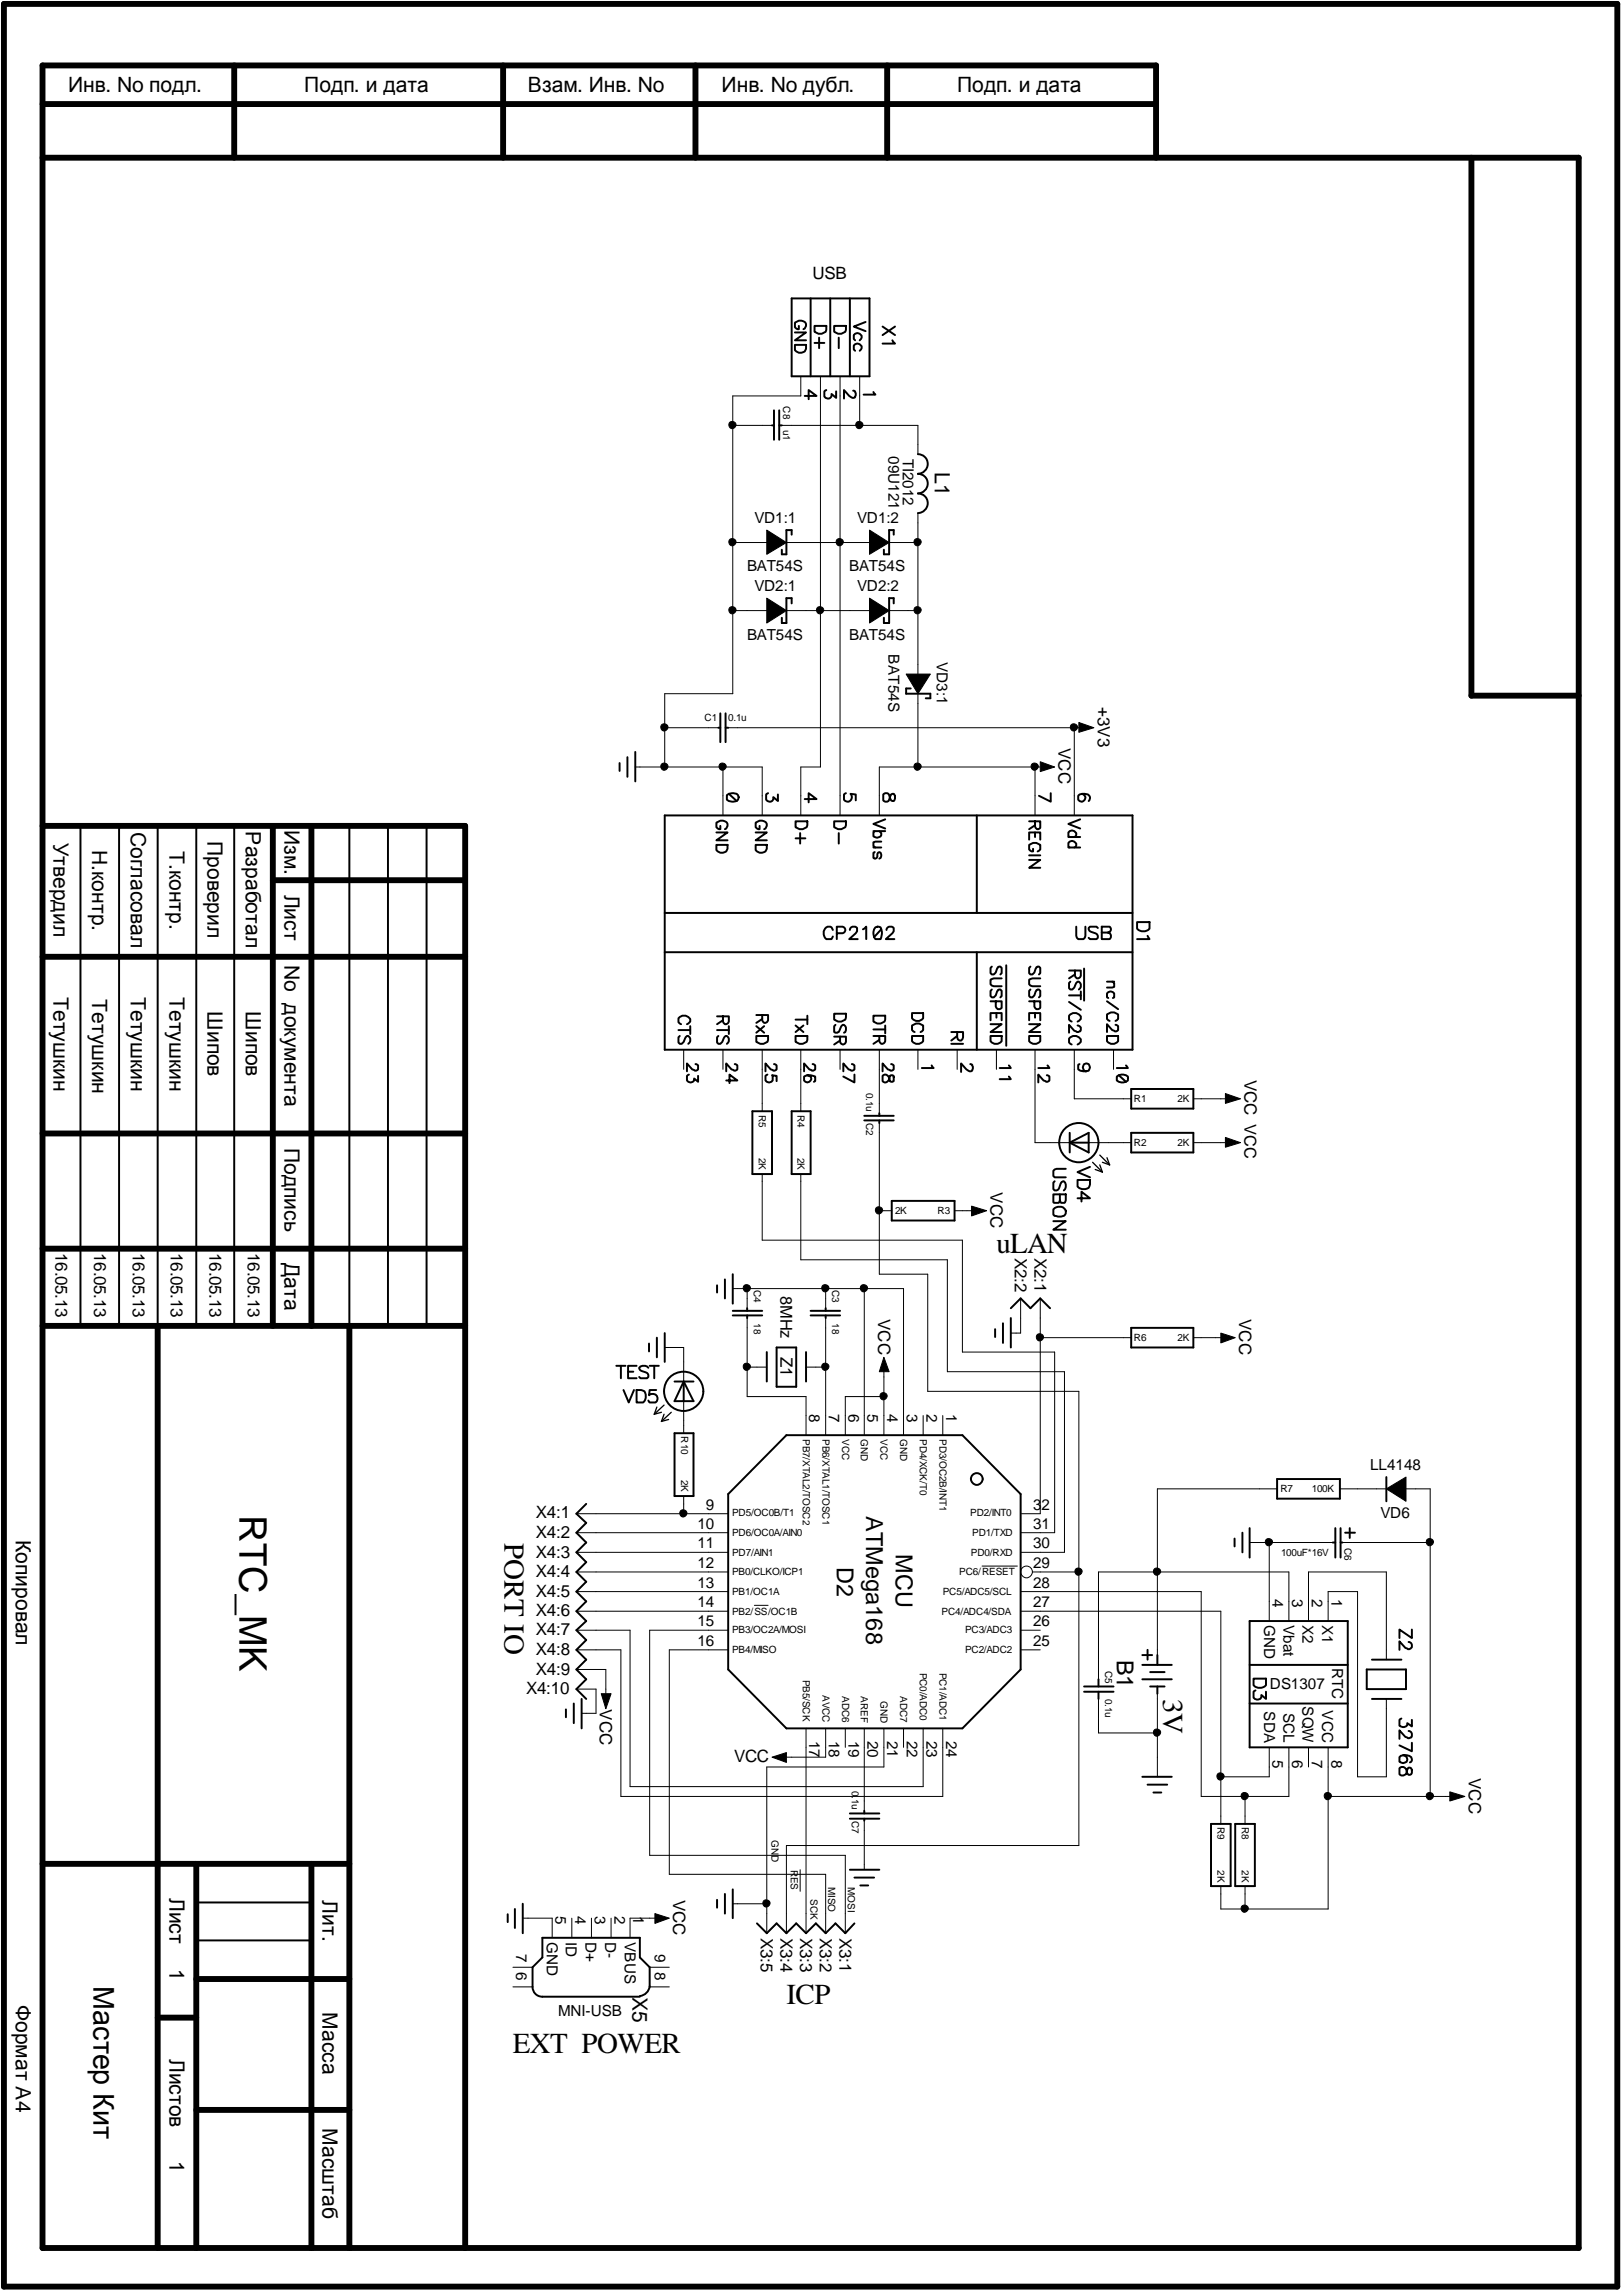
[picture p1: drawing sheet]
<svg xmlns="http://www.w3.org/2000/svg" width="210mm" height="297mm" viewBox="0 0 210 297" stroke-linecap="round" stroke-linejoin="round" font-family="sans-serif">
<defs><g id="words">
<text font-size="4.9" x="31" y="196" transform="rotate(90 31 196)">RTC_MK</text>
<g font-size="3.7">
<text x="128.9" y="162.1">uLAN</text>
<text x="65.3" y="199.6" transform="rotate(90 65.3 199.6)">PORT IO</text>
<text x="150.5" y="219.8" transform="rotate(90 150.5 219.8)">3V</text>
<text x="12.1" y="257" transform="rotate(90 12.1 257)">Мастер Кит</text>
<text x="101.8" y="259.2">ICP</text>
<text x="66.4" y="265.6">EXT POWER</text>
</g>
<g font-size="3">
<text x="112.1" y="196.2" transform="rotate(90 112.1 196.2)">ATMega168</text>
<text x="108.3" y="202.7" transform="rotate(90 108.3 202.7)">D2</text>
<text x="115.9" y="201.1" transform="rotate(90 115.9 201.1)">MCU</text>
<text x="144.5" y="214.7" transform="rotate(90 144.5 214.7)">B1</text>
</g>
<g font-size="2.7">
<text x="8.8" y="11.9">Инв. No подл.</text>
<text x="39.4" y="11.9">Подп. и дата</text>
<text x="68.3" y="11.9">Взам. Инв. No</text>
<text x="93.4" y="11.9">Инв. No дубл.</text>
<text x="123.9" y="11.9">Подп. и дата</text>
<text x="121" y="61" transform="rotate(90 121 61)">L1</text>
<text x="16.9" y="107.6" transform="rotate(90 16.9 107.6)">Согласовал</text>
<text x="31.8" y="107.5" transform="rotate(90 31.8 107.5)">Разработал</text>
<text x="36.8" y="107.4" transform="rotate(90 36.8 107.4)">Изм.</text>
<text x="6.9" y="109.1" transform="rotate(90 6.9 109.1)">Утвердил</text>
<text x="11.9" y="110" transform="rotate(90 11.9 110)">Н.контр.</text>
<text x="21.9" y="110.1" transform="rotate(90 21.9 110.1)">Т.контр.</text>
<text x="26.8" y="108.8" transform="rotate(90 26.8 108.8)">Проверил</text>
<text x="36.8" y="115.7" transform="rotate(90 36.8 115.7)">Лист</text>
<text x="36.8" y="124.8" transform="rotate(90 36.8 124.8)">No документа</text>
<text x="6.9" y="128.9" transform="rotate(90 6.9 128.9)">Тетушкин</text>
<text x="11.9" y="129.3" transform="rotate(90 11.9 129.3)">Тетушкин</text>
<text x="16.9" y="128.9" transform="rotate(90 16.9 128.9)">Тетушкин</text>
<text x="21.9" y="128.9" transform="rotate(90 21.9 128.9)">Тетушкин</text>
<text x="26.8" y="130.8" transform="rotate(90 26.8 130.8)">Шипов</text>
<text x="31.8" y="130.8" transform="rotate(90 31.8 130.8)">Шипов</text>
<text x="36.8" y="148.5" transform="rotate(90 36.8 148.5)">Подпись</text>
<text x="36.8" y="163.4" transform="rotate(90 36.8 163.4)">Дата</text>
<text x="2" y="199.2" transform="rotate(90 2 199.2)">Копировал</text>
<text x="21.9" y="245.5" transform="rotate(90 21.9 245.5)">Лист</text>
<text x="41.7" y="245.9" transform="rotate(90 41.7 245.9)">Лит.</text>
<text x="21.9" y="254.8" transform="rotate(90 21.9 254.8)">1</text>
<text x="2" y="259.3" transform="rotate(90 2 259.3)">Формат A4</text>
<text x="41.7" y="260.3" transform="rotate(90 41.7 260.3)">Масса</text>
<text x="81.9" y="258.3" transform="rotate(90 81.9 258.3)">X5</text>
<text x="21.9" y="266.4" transform="rotate(90 21.9 266.4)">Листов</text>
<text x="41.7" y="275.3" transform="rotate(90 41.7 275.3)">Масштаб</text>
<text x="21.9" y="279.6" transform="rotate(90 21.9 279.6)">1</text>
</g>
<g font-size="2.2">
<text x="105.2" y="36.1">USB</text>
<text x="142.1" y="91.5" transform="rotate(90 142.1 91.5)">+3V3</text>
<text x="137" y="96.8" transform="rotate(90 137 96.8)">VCC</text>
<text x="161" y="139.7" transform="rotate(90 161 139.7)">VCC VCC</text>
<text x="128.2" y="154.3" transform="rotate(90 128.2 154.3)">VCC</text>
<text x="7.2" y="162.1" transform="rotate(90 7.2 162.1)">16.05.13</text>
<text x="12.2" y="162.1" transform="rotate(90 12.2 162.1)">16.05.13</text>
<text x="17.2" y="162.1" transform="rotate(90 17.2 162.1)">16.05.13</text>
<text x="22.1" y="162.1" transform="rotate(90 22.1 162.1)">16.05.13</text>
<text x="27.1" y="162.1" transform="rotate(90 27.1 162.1)">16.05.13</text>
<text x="32.1" y="162.1" transform="rotate(90 32.1 162.1)">16.05.13</text>
<text x="131.3" y="162.7" transform="rotate(90 131.3 162.7)">X2:2</text>
<text x="133.9" y="162.7" transform="rotate(90 133.9 162.7)">X2:1</text>
<text x="113.6" y="170.7" transform="rotate(90 113.6 170.7)">VCC</text>
<text x="160.4" y="170.7" transform="rotate(90 160.4 170.7)">VCC</text>
<text x="101" y="175.5" transform="rotate(90 101 175.5)">Z1</text>
<text x="69.3" y="196.4">X4:1</text>
<text x="69.3" y="199">X4:2</text>
<text x="69.3" y="201.5">X4:3</text>
<text x="69.3" y="209.1">X4:6</text>
<text x="69.3" y="206.6">X4:5</text>
<text x="69.3" y="204">X4:4</text>
<text x="69.3" y="214.1">X4:8</text>
<text x="69.3" y="211.6">X4:7</text>
<text x="68.1" y="219.2">X4:10</text>
<text x="69.3" y="216.7">X4:9</text>
<text x="77.6" y="221.1" transform="rotate(90 77.6 221.1)">VCC</text>
<text x="95" y="228">VCC</text>
<text x="190.1" y="230" transform="rotate(90 190.1 230)">VCC</text>
<text x="87.1" y="245.8" transform="rotate(90 87.1 245.8)">VCC</text>
<text x="98.5" y="250.7" transform="rotate(90 98.5 250.7)">X3:5</text>
<text x="101" y="250.7" transform="rotate(90 101 250.7)">X3:4</text>
<text x="103.5" y="250.7" transform="rotate(90 103.5 250.7)">X3:3</text>
<text x="106.1" y="250.7" transform="rotate(90 106.1 250.7)">X3:2</text>
<text x="108.6" y="250.7" transform="rotate(90 108.6 250.7)">X3:1</text>
</g>
<text font-size="2.1" x="101" y="167.6" transform="rotate(90 101 167.6)">8MHz</text>
<g font-size="2">
<text x="115" y="59" transform="rotate(90 115 59)">09U121</text>
<text x="116.8" y="59.4" transform="rotate(90 116.8 59.4)">TI2012</text>
<text x="97.6" y="67.6">VD1:1</text>
<text x="110.9" y="67.6">VD1:2</text>
<text x="96.7" y="73.9">BAT54S</text>
<text x="97.6" y="76.5">VD2:1</text>
<text x="109.9" y="73.9">BAT54S</text>
<text x="110.9" y="76.5">VD2:2</text>
<text x="96.7" y="82.8">BAT54S</text>
<text x="109.9" y="82.8">BAT54S</text>
<text x="115" y="84.7" transform="rotate(90 115 84.7)">BAT54S</text>
<text x="121.2" y="85.6" transform="rotate(90 121.2 85.6)">VD3:1</text>
<text x="104.7" y="182.9" transform="rotate(90 104.7 182.9)">8</text>
<text x="107.3" y="182.9" transform="rotate(90 107.3 182.9)">7</text>
<text x="109.8" y="182.9" transform="rotate(90 109.8 182.9)">6</text>
<text x="112.3" y="182.9" transform="rotate(90 112.3 182.9)">5</text>
<text x="114.8" y="182.9" transform="rotate(90 114.8 182.9)">4</text>
<text x="117.3" y="182.9" transform="rotate(90 117.3 182.9)">3</text>
<text x="119.9" y="182.9" transform="rotate(90 119.9 182.9)">2</text>
<text x="122.4" y="182.9" transform="rotate(90 122.4 182.9)">1</text>
<text x="177.3" y="190.2">LL4148</text>
<text x="90.3" y="197.8">10</text>
<text x="91.4" y="195.3">9</text>
<text x="133.7" y="197.8">31</text>
<text x="133.7" y="195.3">32</text>
<text x="178.6" y="196.4">VD6</text>
<text x="90.3" y="202.9">12</text>
<text x="90.3" y="200.3">11</text>
<text x="133.7" y="202.9">29</text>
<text x="133.7" y="200.3">30</text>
<text x="90.3" y="205.4">13</text>
<text x="90.3" y="207.9">14</text>
<text x="133.7" y="205.4">28</text>
<text x="133.7" y="207.9">27</text>
<text x="164.7" y="206.8" transform="rotate(90 164.7 206.8)">4</text>
<text x="167.2" y="206.8" transform="rotate(90 167.2 206.8)">3</text>
<text x="169.8" y="206.8" transform="rotate(90 169.8 206.8)">2</text>
<text x="172.3" y="206.8" transform="rotate(90 172.3 206.8)">1</text>
<text x="90.3" y="212.9">16</text>
<text x="90.3" y="210.4">15</text>
<text x="133.7" y="212.9">25</text>
<text x="133.7" y="210.4">26</text>
<text x="163.6" y="210.2" transform="rotate(90 163.6 210.2)">GND</text>
<text x="166.1" y="210.2" transform="rotate(90 166.1 210.2)">Vbat</text>
<text x="168.6" y="210.2" transform="rotate(90 168.6 210.2)">X2</text>
<text x="171.1" y="210.2" transform="rotate(90 171.1 210.2)">X1</text>
<text x="172.4" y="215.8" transform="rotate(90 172.4 215.8)">RTC</text>
<text x="163.6" y="221.4" transform="rotate(90 163.6 221.4)">SDA</text>
<text x="164.3" y="218.5">DS1307</text>
<text x="166.1" y="221.6" transform="rotate(90 166.1 221.6)">SCL</text>
<text x="168.6" y="220.7" transform="rotate(90 168.6 220.7)">SQW</text>
<text x="171.1" y="221.2" transform="rotate(90 171.1 221.2)">VCC</text>
<text x="104.7" y="225.2" transform="rotate(90 104.7 225.2)">17</text>
<text x="107.3" y="225.2" transform="rotate(90 107.3 225.2)">18</text>
<text x="109.8" y="225.2" transform="rotate(90 109.8 225.2)">19</text>
<text x="112.3" y="225.2" transform="rotate(90 112.3 225.2)">20</text>
<text x="114.8" y="225.2" transform="rotate(90 114.8 225.2)">21</text>
<text x="117.3" y="225.2" transform="rotate(90 117.3 225.2)">22</text>
<text x="119.9" y="225.2" transform="rotate(90 119.9 225.2)">23</text>
<text x="122.4" y="225.2" transform="rotate(90 122.4 225.2)">24</text>
<text x="164.7" y="227.8" transform="rotate(90 164.7 227.8)">5</text>
<text x="167.2" y="227.8" transform="rotate(90 167.2 227.8)">6</text>
<text x="169.8" y="227.8" transform="rotate(90 169.8 227.8)">7</text>
<text x="172.3" y="227.8" transform="rotate(90 172.3 227.8)">8</text>
<text x="70.8" y="251.2" transform="rotate(90 70.8 251.2)">GND</text>
<text x="71.9" y="247.9" transform="rotate(90 71.9 247.9)">5</text>
<text x="73.2" y="251.2" transform="rotate(90 73.2 251.2)">ID</text>
<text x="74.4" y="247.9" transform="rotate(90 74.4 247.9)">4</text>
<text x="75.8" y="251.2" transform="rotate(90 75.8 251.2)">D+</text>
<text x="77" y="247.9" transform="rotate(90 77 247.9)">3</text>
<text x="78.3" y="251.2" transform="rotate(90 78.3 251.2)">D-</text>
<text x="79.5" y="247.9" transform="rotate(90 79.5 247.9)">2</text>
<text x="80.9" y="251.2" transform="rotate(90 80.9 251.2)">VBUS</text>
<text x="82" y="247.9" transform="rotate(90 82 247.9)">1</text>
<text x="66.8" y="252.7" transform="rotate(90 66.8 252.7)">7</text>
<text x="66.8" y="255.2" transform="rotate(90 66.8 255.2)">6</text>
<text x="84.8" y="252.7" transform="rotate(90 84.8 252.7)">9</text>
<text x="84.8" y="255.2" transform="rotate(90 84.8 255.2)">8</text>
<text x="72.2" y="260.9">MNI-USB</text>
</g>
<g font-size="1.3">
<text x="101.3" y="52.6" transform="rotate(90 101.3 52.6)">C8</text>
<text x="101.3" y="55.6" transform="rotate(90 101.3 55.6)">u1</text>
<text x="91.2" y="93.3">C1</text>
<text x="94.2" y="93.3">0.1u</text>
<text x="112.1" y="141.4" transform="rotate(90 112.1 141.4)">0.1u</text>
<text x="146.7" y="142.6">R1</text>
<text x="152.4" y="142.6">2K</text>
<text x="98.2" y="144.2" transform="rotate(90 98.2 144.2)">R5</text>
<text x="98.2" y="149.8" transform="rotate(90 98.2 149.8)">2K</text>
<text x="103.2" y="144.2" transform="rotate(90 103.2 144.2)">R4</text>
<text x="103.2" y="149.8" transform="rotate(90 103.2 149.8)">2K</text>
<text x="112.1" y="145.3" transform="rotate(90 112.1 145.3)">C2</text>
<text x="146.7" y="148.3">R2</text>
<text x="152.4" y="148.3">2K</text>
<text x="115.8" y="157.1">2K</text>
<text x="121.3" y="157.1">R3</text>
<text x="97.5" y="166.9" transform="rotate(90 97.5 166.9)">C4</text>
<text x="107.7" y="166.9" transform="rotate(90 107.7 166.9)">C3</text>
<text x="97.5" y="171.2" transform="rotate(90 97.5 171.2)">18</text>
<text x="107.7" y="171.2" transform="rotate(90 107.7 171.2)">18</text>
<text x="146.7" y="173.5">R6</text>
<text x="152.4" y="173.5">2K</text>
<text x="88.1" y="185.8" transform="rotate(90 88.1 185.8)">R10</text>
<text x="88.1" y="191.4" transform="rotate(90 88.1 191.4)">2K</text>
<text x="103.9" y="186.2" transform="rotate(90 103.9 186.2)">PB7/XTAL2/TOSC2</text>
<text x="106.4" y="186.2" transform="rotate(90 106.4 186.2)">PB6/XTAL1/TOSC1</text>
<text x="109" y="186.2" transform="rotate(90 109 186.2)">VCC</text>
<text x="111.4" y="186.2" transform="rotate(90 111.4 186.2)">GND</text>
<text x="114" y="186.2" transform="rotate(90 114 186.2)">VCC</text>
<text x="116.5" y="186.2" transform="rotate(90 116.5 186.2)">GND</text>
<text x="119" y="186.2" transform="rotate(90 119 186.2)">PD4/XCK/T0</text>
<text x="121.6" y="186.2" transform="rotate(90 121.6 186.2)">PD3/OC2B/INT1</text>
<text x="94.7" y="196.2">PD5/OC0B/T1</text>
<text x="125.6" y="196.2">PD2/INT0</text>
<text x="165.7" y="193">R7</text>
<text x="169.8" y="193">100K</text>
<text x="94.7" y="198.7">PD6/OC0A/AIN0</text>
<text x="94.7" y="203.8">PB0/CLKO/ICP1</text>
<text x="94.7" y="201.3">PD7/AIN1</text>
<text x="124.1" y="203.8">PC6/RESET</text>
<text x="125.6" y="201.3">PD0/RXD</text>
<text x="125.8" y="198.7">PD1/TXD</text>
<text x="165.8" y="201.3">100uF*16V</text>
<text x="174" y="200.2" transform="rotate(90 174 200.2)">C6</text>
<text x="94.7" y="206.3">PB1/OC1A</text>
<text x="94.7" y="208.9">PB2/SS/OC1B</text>
<text x="121.8" y="208.9">PC4/ADC4/SDA</text>
<text x="122" y="206.3">PC5/ADC5/SCL</text>
<text x="94.7" y="213.9">PB4/MISO</text>
<text x="94.7" y="211.3">PB3/OC2A/MOSI</text>
<text x="124.9" y="213.9">PC2/ADC2</text>
<text x="124.9" y="211.3">PC3/ADC3</text>
<text x="103.9" y="217.3" transform="rotate(90 103.9 217.3)">PB5/SCK</text>
<text x="106.4" y="219.3" transform="rotate(90 106.4 219.3)">AVCC</text>
<text x="109" y="219.5" transform="rotate(90 109 219.5)">ADC6</text>
<text x="111.4" y="219.5" transform="rotate(90 111.4 219.5)">AREF</text>
<text x="114" y="220" transform="rotate(90 114 220)">GND</text>
<text x="116.5" y="219.5" transform="rotate(90 116.5 219.5)">ADC7</text>
<text x="119" y="216.4" transform="rotate(90 119 216.4)">PC0/ADC0</text>
<text x="121.6" y="216.4" transform="rotate(90 121.6 216.4)">PC1/ADC1</text>
<text x="143" y="216.2" transform="rotate(90 143 216.2)">C5</text>
<text x="143" y="219.8" transform="rotate(90 143 219.8)">0.1u</text>
<text x="110.2" y="231.7" transform="rotate(90 110.2 231.7)">0.1u</text>
<text x="99.8" y="238.1" transform="rotate(90 99.8 238.1)">GND</text>
<text x="110.2" y="235.5" transform="rotate(90 110.2 235.5)">C7</text>
<text x="157.6" y="236.3" transform="rotate(90 157.6 236.3)">R9</text>
<text x="160.7" y="236.3" transform="rotate(90 160.7 236.3)">R8</text>
<text x="102.4" y="241.9" transform="rotate(90 102.4 241.9)">RES</text>
<text x="104.9" y="245.7" transform="rotate(90 104.9 245.7)">SCK</text>
<text x="107.2" y="244.1" transform="rotate(90 107.2 244.1)">MISO</text>
<text x="109.7" y="244.1" transform="rotate(90 109.7 244.1)">MOSI</text>
<text x="157.6" y="242" transform="rotate(90 157.6 242)">2K</text>
<text x="160.7" y="242" transform="rotate(90 160.7 242)">2K</text>
</g>
</g></defs>
<g fill="none" stroke="#000" stroke-width=".76">
<path d="M.5 .5h208.8v295.3h-208.8zM5.5 13.5h144.1M30.3 8.5v11.9M65.1 8.5v11.9M90 8.5v11.9M114.8 8.5v11.9M5.5 20.4h198.8v270.4h-198.8v-282.3h144.1v11.9M190.4 20.4v69.6h13.9M5.5 106.8h54.7v184M35.3 113.9h24.9M35.3 106.8v64.7M40.3 106.8v64.7"/>
<path d="M5.5 123.8h54.7M5.5 146.6h54.7M5.5 161.5h54.7M5.5 171.5h54.7M20.4 171.5v119.3M45.2 171.5v119.3M5.5 241.1h39.7M25.4 256h19.8M25.4 241.1v49.7M40.3 241.1v49.7M20.4 261h5M25.4 273h19.8"/>
</g>
<g fill="none" stroke="#000" stroke-width=".25">
<path d="M102.4 38.6h10.1v10.1h-10.1zM104.9 38.6v10.1M107.4 38.6v10.1M110 38.6v10.1M99.9 55h.3M100.2 53.1v3.8M100.8 53.1v3.8M100.8 55h.4M102.9 43h1.4l-1.4 1h1.4M102.9 44.6h1.4v.5a.82 .82 0 0 1-1.4 .2zM103.4 42.2v.4l-.4-.1-.1-.2v-.6a.92 .92 0 0 1 1.4 .2 .68 .68 0 0 1-.3 .7M104.1 51.2h1.6l-1.1-.7v1.1"/>
<path d="M105.4 42.2h1.5v.5l-.1 .2-.1 .1a1.01 1.01 0 0 1-1.3-.1zM105.4 44.4h1.3M106 43.7v1.3M106.9 50.5l-.2 .1v.7a.5 .5 0 0 0 .6 .3 .5 .5 0 0 0 .3-.6l.6 .5v-.9M107.9 42.2h1.6v.5l-.1 .2-.2 .1a1.01 1.01 0 0 1-1.3-.1zM108.5 43.7v1.3M110.4 50.5a.5 .5 0 0 1 .4 .5 .5 .5 0 0 1-.3 .5h-.2l-.4-.3-.7-.7v1.1M110.7 44l-.2-.1v-.6a.52 .52 0 0 1 .8-.1 .52 .52 0 0 1 0 .8M110.7 45.4l-.2-.2v-.5a.52 .52 0 0 1 .8-.1 .52 .52 0 0 1 0 .8M112 41.7l-1.5 .5 1.5 .6M113 50.7l.3 .4h-1.5M114.2 42.2l1.6 1.1"/>
<path d="M115.5 44l.3 .4h-1.6M115.8 42.2l-1.6 1.1M118.8 58.8a1.27 1.27 0 0 1 1.3 1.2 1.27 1.27 0 0 1-1.3 1.3 1.27 1.27 0 0 1 1.3 1.3 1.27 1.27 0 0 1-1.3 1.2 1.27 1.27 0 0 1 1.3 1.3 1.27 1.27 0 0 1-1.3 1.3M102.4 78.1v-.7h-.6v3.2h-.6v-.7M102.4 69.2v-.6h-.6v3.1h-.6v-.6M115.7 78.1v-.7h-.6v3.2h-.7v-.7M115.7 69.2v-.6h-.6v3.1h-.7v-.6M80.2 98.7v1M81.2 98v2.5M82.2 97.3v3.8M93 94.1h.2M93.2 92.3v3.7"/>
<path d="M93.9 92.3v3.7M93.9 94.1h.3M117.9 89.1h-.6v.6h3.1v.6h-.6M10.4 106.8v64.7M15.4 106.8v64.7M20.4 106.8v64.7M25.4 106.8v64.7M30.3 106.8v64.7M45.2 106.8v64.7M50.2 106.8v64.7M55.2 106.8v64.7M86 105.5h60.6v30.3h-60.6z"/>
<path d="M86 118.1h60.6M92.7 107.7h1.4l-1.4 1h1.4M92.7 109.3h1.4v.5a.82 .82 0 0 1-1.4 .2zM93.2 106.8v.5l-.3-.1-.2-.2v-.6a.92 .92 0 0 1 1.4 .2 .68 .68 0 0 1-.3 .7M94.1 102.9a1.14 1.14 0 0 1 1.4 0 .55 .55 0 0 1-.2 .7 1.33 1.33 0 0 1-1.2-.1zM94.3 102.7l1 .9M97.8 107.7h1.4l-1.4 1h1.4M97.8 109.3h1.4v.5a.82 .82 0 0 1-1.4 .2zM98.3 106.8v.5l-.3-.1-.2-.2v-.6a.92 .92 0 0 1 1.4 .2 .68 .68 0 0 1-.3 .7M99.4 102.6l-.3 .2v.7a.5 .5 0 0 0 .7 .2 .5 .5 0 0 0 .3-.6l.6 .5v-.8M103 106.3h1.5v.5l-.1 .2-.2 .1a1.01 1.01 0 0 1-1.2-.1zM103 108.5h1.2"/>
<path d="M103.5 107.8v1.3M104.1 103.4h1.6l-1.1-.8v1.2M107.9 106.3h1.6v.5l-.1 .2-.2 .1a1.01 1.01 0 0 1-1.3-.1zM108.5 107.8v1.3M109.5 102.6l-.3 .2v.7a.57 .57 0 0 0 .9 .1 .57 .57 0 0 0 0-.9l.6 .1v.7M113 109.6h1M113 107.5h1.6M113.2 107.5l-.2 .2v.5a.65 .65 0 0 0 1-.2v-.2l-.2-.3M113.2 110.2l-.2 .1v.7l.2 .1 .3-.1v-.5l.3-.3a.47 .47 0 0 1 .3 .5 .47 .47 0 0 1-.3 .4M113.3 120a.48 .48 0 0 1 .7 .2 1.69 1.69 0 0 1 0 1.3h-.7a1.26 1.26 0 0 1 0-1.5zM114 108.9l-1 .1v.5l.3 .1M114.3 102.8a.47 .47 0 0 1 .6-.2 .47 .47 0 0 1 .2 .5l.2 .4 .4 .1a.69 .69 0 0 0 0-.9h-.2a1.28 1.28 0 0 0-.5 .9 .48 .48 0 0 1-.7-.1z"/>
<path d="M114.6 106l-1.6 .6 1.6 .6M126.4 105.5v12.6M133.2 106.3h1.4v.8a.36 .36 0 0 1-.4 .2 .36 .36 0 0 1-.3-.4v-.6M133.2 108.6v-.9h1.4v.9M133.2 111.3h1.4l-1.4 1h1.4M133.2 110.7h1.4M133.7 109.8v.4l-.4-.1-.1-.2v-.6l.1-.1a1.01 1.01 0 0 1 1.3 .1v.6l-.3 .3M133.9 106.8l-.7 .5M133.9 107.7v.6M136 102.6v1.1l-1.5-.7M138.3 108.3h1.5M138.3 109.6h1.5"/>
<path d="M138.4 108.3l-.1-.1v-.5a.53 .53 0 0 1 .7-.2 .53 .53 0 0 1 .2 .7l-.2 .1M138.4 109.6h-.1v-.5a.53 .53 0 0 1 .7-.2 .53 .53 0 0 1 .2 .7h-.2M139.3 119.9v1.2l.2 .4h.7l.2-.2 .1-.2v-1.2M139.8 106l-1.5 .6 1.5 .6M140 102.7a.5 .5 0 0 1 .4 .8 .5 .5 0 0 1-.9 0v-.5a1.08 1.08 0 0 1 1.5 0 .52 .52 0 0 1-.1 .6M142.6 119.9h1a.41 .41 0 0 1 0 .7h-.3a.47 .47 0 0 1 .5 .4 .47 .47 0 0 1-.2 .5h-1zM147.2 119.3h1.6v.8a1.08 1.08 0 0 1-1.6 0zM86 123.2h60.6M87.8 133.3h1.5M88 134l-.2 .2v.7l.2 .1h.2l.3-.2 .2-.6 .2-.2h.2a.6 .6 0 0 1 0 1M88.1 132.5l-.3-.3v-.5a.93 .93 0 0 1 1.5 .1 .6 .6 0 0 1-.4 .7M89.2 139l-.3 .2v.6a.5 .5 0 0 0 .6 .2 .5 .5 0 0 0 .3-.5l.5 .5v-.8"/>
<path d="M89.3 132.8v1M90 137.7l.3 .1v.5a.33 .33 0 0 1-.5 .1l-.2-.1-.7-.7v1M92.8 131.5h1.5v.7a.38 .38 0 0 1-.4 .3 .38 .38 0 0 1-.3-.3v-.7M92.8 133.3h1.5M93 134l-.2 .2v.7l.2 .1h.2l.3-.2 .2-.6 .2-.2h.2a.6 .6 0 0 1 0 1M93.6 132l-.8 .5M94 139.8h1.4l-1-.8v1.1M94.3 132.8v1M95.1 137.7l.3 .1v.5a.33 .33 0 0 1-.5 .1l-.2-.1-.7-.7v1M97.9 131.3h1.5v.7a.38 .38 0 0 1-.4 .3 .38 .38 0 0 1-.4-.3v-.7M97.9 134h1.5v.5l-.1 .3-.2 .1a1.01 1.01 0 0 1-1.2-.1zM97.9 132.8l1 .8"/>
<path d="M98.6 131.8l-.7 .5M98.9 132.8l-1 .8M99.3 139l-.2 .2v.6a.55 .55 0 0 0 .9 0v-.6l-.1-.1 .6 .1v.7M100.2 137.7l.3 .1v.5a.33 .33 0 0 1-.5 .1l-.3-.1-.6-.7v1M103 134h1.5v.5l-.1 .3-.2 .1a1.01 1.01 0 0 1-1.2-.1zM103 131.9h1.5M103 132.7l1 .8M104 132.7l-1 .8M104.5 139.1l.4 .2 .1 .2a.5 .5 0 0 1-.4 .5 .5 .5 0 0 1-.5-.2v-.5a1.39 1.39 0 0 1 1.4 0v.6l-.2 .1M104.5 131.4v1.1M105.2 137.7l.3 .1v.5a.33 .33 0 0 1-.5 .1l-.3-.1-.6-.7v1M107.8 120.3a.61 .61 0 0 0-.7-.4 .61 .61 0 0 0-.5 .6 1.08 1.08 0 0 0 .3 1h.7l.2-.3"/>
<path d="M107.9 131.1h1.6v.6l-.1 .2-.2 .1a1.01 1.01 0 0 1-1.3-.1zM107.9 134.1h1.6v.7l-.1 .2a.37 .37 0 0 1-.4 .1 .37 .37 0 0 1-.3-.3v-.7M108.1 132.6l-.2 .2v.7a.48 .48 0 0 0 .6 0l.4-.7 .2-.2h.1a.6 .6 0 0 1 0 1M108.3 120.7h.8a.43 .43 0 0 0 .3-.4 .43 .43 0 0 0-.3-.4h-.8v1.6M108.7 134.6l-.8 .5M110 120.3l.1-.2 .2-.2h.4l.2 .2v.4l-.2 .2-.8 .8h1.1M110.2 137.7l.4 .1v.5a.33 .33 0 0 1-.5 .1l-.3-.1-.7-.7v1M110.6 139v1l-1.5-.7M111.7 120.2l.4-.3v1.6M113 131.4h1.6v.5l-.1 .3h-.2a1.01 1.01 0 0 1-1.3 0zM113 134h1.6v.7a.38 .38 0 0 1-.4 .3 .38 .38 0 0 1-.4-.3v-.7M113 133.2h1.6"/>
<path d="M113.8 134.5l-.8 .5M114 120.2l-.9 1M114.2 139.2a.48 .48 0 0 1 .5-.2 .48 .48 0 0 1 .4 .4v.5l.2 .1 .4-.1v-.7l-.4-.1-.2 .2a.72 .72 0 0 1-.6 .7l-.3-.1zM114.6 132.7v1M114.7 120.3l.1-.2 .3-.2h.3l.3 .2v.4l-.2 .2-.9 .8h1.1M115.3 137.7l.4 .1v.5a.33 .33 0 0 1-.6 .1l-.2-.1-.7-.7v1M118 131.1h1.5v.6a.89 .89 0 0 1-1.5 0zM118 134h1.5v.7a.89 .89 0 0 1-1.5 0zM118.4 133.5l-.4-.2v-.6l.2-.1a1.01 1.01 0 0 1 1.3 .1v.6l-.4 .2M120.6 137.8l.2 .4h-1.5M123.1 133.5h1.5v.7l-.1 .3a.33 .33 0 0 1-.5 0l-.1-1M123.1 135h1.5"/>
<path d="M123.9 134l-.8 .6M125.6 137.7a.5 .5 0 0 1 .3 .4 .5 .5 0 0 1-.3 .5h-.1l-.4-.3-.7-.7v1.1M126.4 123.2v12.6M128.2 129.5h1.4v.9l-.2 .2a.45 .45 0 0 1-.5-.4v-.7M128.2 132v-.9h1.4v.9M128.2 132.5h1.4l-1.4 1h1.4M128.2 134h1.4v.7a.89 .89 0 0 1-1.4 0zM128.4 125.1l-.2 .1v.7l.2 .2h.2l.3-.3 .1-.5a.33 .33 0 0 1 .5-.2l.1 .1v.7l-.1 .2M128.4 128l-.2 .2v.7l.2 .1h.2l.3-.2 .1-.5a.33 .33 0 0 1 .5-.3l.1 .2v.7l-.1 .1M128.9 131.1v.6M129.6 126.6h-1l-.4 .1v.6l.2 .2 .2 .1h1M130.2 124.9v10.4"/>
<path d="M130.6 137.8l.2 .4h-1.4M130.6 139.3l.2 .3h-1.4M133.2 129.5h1.4v.9l-.2 .2a.45 .45 0 0 1-.5-.4v-.7M133.2 132v-.9h1.4v.9M133.2 132.5h1.4l-1.4 1h1.4M133.2 134h1.4v.7a.89 .89 0 0 1-1.4 0zM133.3 125.1l-.1 .1v.7l.1 .2h.3l.3-.3 .1-.5a.33 .33 0 0 1 .5-.2l.1 .1v.7l-.1 .2M133.3 128l-.1 .2v.7l.1 .1h.3l.3-.2 .1-.5a.33 .33 0 0 1 .5-.3l.1 .2v.7l-.1 .1M133.9 131.1v.6M134.6 126.6h-1l-.4 .1v.6l.1 .2 .3 .1h1M135.5 139.1l.3 .2v.5a.33 .33 0 0 1-.5 .1l-.3-.1-.6-.8v1M135.6 137.8l.2 .4h-1.4"/>
<path d="M138.3 125.6h1.6v.6a.38 .38 0 0 1-.4 .4 .38 .38 0 0 1-.4-.4v-.6M138.3 128.8h1.6M138.3 129.6l1.6 1M138.5 127l-.2 .2v.6l.2 .2h.3l.2-.2 .3-.6 .1-.2h.2a.6 .6 0 0 1 0 1M138.7 132.2l-.4-.3v-.5a.93 .93 0 0 1 1.6 .1 .6 .6 0 0 1-.5 .7M138.7 135.1l-.4-.2v-.5a.93 .93 0 0 1 1.6 .1 .6 .6 0 0 1-.5 .6M139.1 126.1l-.8 .5M139.4 132.7l.5 .2-.1 .5-.4 .1-.4-.2-.7-.7v1M139.7 137.7l-.2 .1v.5a1.47 1.47 0 0 0 1.4 .2 .52 .52 0 0 0 .1-.7 .52 .52 0 0 0-.7-.1 .55 .55 0 0 0 .2 .9M139.9 128.3v1M140.3 125.3v4.2M142.1 120.1l-.2-.2h-.8l-.2 .2a.45 .45 0 0 0 .3 .5l.5 .1a.43 .43 0 0 1 .4 .4 .43 .43 0 0 1-.2 .4h-.8l-.2-.2"/>
<path d="M142.6 120.6h.7M143.3 134h1.4v.7a.89 .89 0 0 1-1.4 0zM143.3 127h.9M143.3 129.5l1.4 1.1M143.4 129.1l-.1-.1v-.5a.55 .55 0 0 1 .9 0v.5l-.2 .1M143.6 132.1l-.3-.3v-.6l.1-.1a1.01 1.01 0 0 1 1.3 .1v.6l-.3 .3M143.9 127l.3 .2v.5l-.9 .1M144.4 132.6l.3 .2v.5a.33 .33 0 0 1-.5 0h-.3l-.6-.8v1M144.5 139.3a1.12 1.12 0 0 1 1.5 0v.5a1.12 1.12 0 0 1-1.5 0zM144.8 139.1l.9 .9M145.7 137.8l.3 .4h-1.5M148.5 121.1l.3 .4h-1.6"/>
<path d="M97.4 143.8h2.5v8.1h-2.5zM102.4 143.8h2.5v8.1h-2.5zM111.8 144.9h3.9M111.8 144.4h3.9M113.8 144v.4M113.8 144.9v.4M115.4 155.4h8.1v2.5h-8.1zM136.3 154.5h1.6l-.1 1v.1h-.5l-.1-.3-.2 .3h-.6l-.1-.1zM136.3 156.5a.88 .88 0 0 1 1-.4 .88 .88 0 0 1 .6 .9 1.06 1.06 0 0 1-1.6 .1zM136.3 158h1.6l-1.6 1.1h1.6M136.5 152.8l-.2 .2v.8l.2 .2a.48 .48 0 0 0 .6-.3l.2-.7 .4-.2a.78 .78 0 0 1 0 1.2M137.2 154.5v.8"/>
<path d="M137.9 151.2h-1.2l-.4 .3v.6l.2 .2h1.4M138.4 146.6v2.5M138.4 147.8l2.5-1.2v2.5zM138.4 147.8h2.5M139.4 152.7h1.7v.5a.86 .86 0 0 1-1.5 .5l-.2-.2zM139.4 155h1.7l-1.1-.8v1.2M141.1 151l-1.7 .6 1.7 .7M146.4 140.9h8v2.5h-8zM146.4 146.6h8v2.5h-8zM79.8 176.7h1.1M80.3 176.7v1.6M80.7 179.8l.7 1.6 .6-1.6"/>
<path d="M81.3 177.5h.7M82.4 179.8h.6a.86 .86 0 0 1 .4 1.5l-.2 .1h-.8zM82.4 176.7h-1.1v1.6h1.1M83.9 177a.71 .71 0 0 0-1.2 0l.2 .3 .7 .2a.43 .43 0 0 1 .3 .4 .43 .43 0 0 1-.2 .4h-.8l-.2-.2M84 173.8v1M84.1 176.7h1.2M84.7 176.7v1.6M84.9 179.8h-.8l-.1 .7a.63 .63 0 0 1 .9 0 .63 .63 0 0 1-.1 .9h-.7l-.2-.2M85 173.1v2.5M86 172.5v3.7M87.3 178.7h2.4M88.5 178.7l1.2 2.6h-2.4z"/>
<path d="M88.5 178.7v2.6M92.8 166.3v.9M93.8 165.5v2.5M94.8 169.6h3.8M94.8 170.2h3.8M94.8 164.8v3.9M96.7 169.2v.4M96.7 170.2v.3M99.2 174.9v3.8M100.5 174.3h2.5v5.1h-2.5zM104.3 174.9v3.8M104.9 169.6h3.8"/>
<path d="M104.9 170.2h3.8M106.8 169.2v.4M106.8 170.2v.3M128.8 172v1M129.8 171.2v2.5M130.8 169.2l1.3-1.2 1.2 1.2 1.3-1.2 1.3 1.2M130.8 170.5v3.8M146.4 171.8h8v2.5h-8zM75.9 194.6l-1.3 1.2 1.3 1.2-1.3 1.3 1.3 1.3-1.3 1.2 1.3 1.3-1.3 1.3 1.3 1.2-1.3 1.3 1.3 1.3-1.3 1.2 1.3 1.3-1.3 1.2 1.3 1.3-1.3 1.2 1.3 1.3-1.3 1.3 1.3 1.3-1.3 1.2 1.3 1.3M87.3 185.4h2.4v8.1h-2.4zM101.8 185.7h22.7l7.6 7.6v22.7l-7.6 7.6h-22.7l-7.6-7.6v-22.7zM159.8 199.1v1"/>
<path d="M160.8 198.3v2.5M161.7 197.7v3.8M165.3 191.3h8.1v2.6h-8.1zM172.5 199.6h.3M172.8 197.7v3.8M173.5 197.7v3.8M173.5 199.6h.2M174.1 198.3h1.2M174.7 197.7v1.3M179.4 191.1v3.1M75.3 219.8v3.8M140.3 218.9h3.8"/>
<path d="M140.3 218.2h3.8M142.2 217.3v.9M142.2 218.9v.9M147.8 215.4h3.8M147.8 217.3h3.8M147.8 214.1h1.3M148.5 213.4v1.3M148.8 218.2h1.9M148.8 216.3h1.9M149.8 214.1v1.3M149.8 218.2v.9M161.7 209.7h12.7v16.4h-12.7z"/>
<path d="M161.7 215.4h12.7M162.2 217.2h1.6v.8a1.08 1.08 0 0 1-1.6 0zM162.5 218.7l-.3 .2v.7a.55 .55 0 0 0 .7 .3 .55 .55 0 0 0 .3-.6l.6 .5v-.9M176.9 216h5v2.5h-5zM177.5 219.8h3.9M177.5 214.7h3.9M182.3 212.4l.2 .1 .2 .3v.3l-.1 .1a.33 .33 0 0 1-.5 .1l-.2-.1-.8-.9v1.1M182.7 210.8v1.1l-1.6-1.1v1.1M73.2 221.1v1.1M74.3 220.4v2.5M110 235.3h3.8M110 234.6h3.8"/>
<path d="M111.8 234.3v.3M111.8 235.3v.2M147.8 229.9h3.8M148.5 230.9h2.5M149.3 231.9h1M156.7 236h2.6v8h-2.6zM159.9 236h2.5v8h-2.5zM161.7 220.4h12.7M181.1 228.8a.53 .53 0 0 1 .6-.2 .53 .53 0 0 1 .3 .5l.1 .3 .2 .2 .3-.1a.6 .6 0 0 0-.1-.8l-.3 .1-.2 .5a.54 .54 0 0 1-.4 .4 .54 .54 0 0 1-.5-.2zM181.4 222.3l-.3 .2v.8a.7 .7 0 0 0 1-.1v-.3l.6 .5v-.9M181.6 227.1a.52 .52 0 0 1 .5 .7 .52 .52 0 0 1-.8 .2l-.2-.1v-.6a1.17 1.17 0 0 1 1.5 0l.1 .5-.2 .2M182.3 223.9l.2 .1 .2 .3-.1 .5-.4 .1-.3-.2-.8-.8v1.1"/>
<path d="M182.7 225.5v1.1l-1.6-.8M25.4 246.1h14.9M25.4 251h14.9M65.7 247.6v1.1M66.6 247v2.4M67.6 246.3v3.8M84.1 257v-2.5l-1.3-1.3v-2.5h-12.6v2.5l-1.3 1.3v2.5a1.25 1.25 0 0 0 1.3 1.3h12.6M84.1 257a1.44 1.44 0 0 1-1.3 1.2M92.8 245.8v1M93.8 245v2.6M94.8 244.4v3.8M98 248.8l1.2 1.3 1.3-1.3 1.3 1.3 1.2-1.3 1.3 1.3 1.3-1.3 1.2 1.3 1.3-1.3 1.3 1.3 1.2-1.3"/>
<path d="M110 241.9h3.8M110.6 242.9h2.5M111.3 243.9h1.1"/>
<circle cx="139.6" cy="147.8" r="2.54"/>
<circle cx="88.5" cy="180" r="2.54"/>
<circle cx="126.4" cy="191.3" r=".75"/>
</g>
<g fill="none" stroke="#000" stroke-width=".13">
<path d="M94.8 55h5.1M101.2 55h17.6v3.8M103.6 48.7v2.5h-8.8v38.5h-8.8v9.5M106.2 48.7v50.5h-2.6v6.3M108.7 48.7v56.8M111.3 48.7v6.3M94.8 70.2h4.4M94.8 79h4.4M99.2 77.4l2.6 1.6-2.6 1.6zM99.2 68.6l2.6 1.6-2.6 1.5zM101.8 70.2h10.7M101.8 79h10.7"/>
<path d="M112.5 68.6l2.6 1.6-2.6 1.5zM112.5 77.4l2.6 1.6-2.6 1.6zM115.1 70.2h3.7M115.1 79h3.7M118.8 66.4v20.8M82.2 99.2h16.4v6.3M86 94.1h7M93.6 99.2v6.3M94.2 94.1h45.4M117.3 87.2h3.1l-1.6 2.5zM118.8 89.7v9.5M133.9 99.2v6.3"/>
<path d="M134.6 98.6l1.9 .6-1.9 .6zM134.6 99.2h-20.8v6.3M139 94.1v11.4M139.6 93.5l2 .6-2 .6zM88.5 135.8v2.5M93.6 135.8v2.5M98.6 135.8v8M103.6 135.8v8M108.7 135.8v2.5M113.8 135.8v8.2M118.8 135.8v2.5M123.9 135.8v2.5"/>
<path d="M128.9 135.8v2.5M133.9 135.8v12h4.5M139 135.8v6.4h7.4M144.1 135.8v2.5M98.6 151.9v8.5h25.9v14.5h12v23.4h-4.4M103.6 151.9v11.1h19v14.5h15.2v23.3h-5.7M113.8 145.3v19.5h6.3v15.2h19.5v58.8h-37.8v11.3M113.8 156.6h1.6M123.5 156.6h2.2M125.7 156l2 .6-2 .7zM140.9 147.8h5.5M154.4 147.8h4.2"/>
<path d="M154.4 142.2h4.2M158.6 141.5l1.9 .7-1.9 .5zM158.6 147.2l1.9 .6-1.9 .6zM86 174.3h2.5v4.4M94.8 166.7h22.1v19M96.7 166.7v2.5M96.7 170.5v10.2h7.6v5M96.7 176.9h2.5M104.3 176.9h2.5M106.8 166.7v2.5M106.8 170.5v15.2M111.8 166.7v19"/>
<path d="M114.4 175.6l.7 1.9h-1.3zM114.4 177.5v8.2M132.1 168v4.5h-1.3M134.6 173.1h11.8M134.6 168v27.8h-2.5M154.4 173.1h3.6M158 172.5l1.9 .6-1.9 .6zM74.6 195.8h19.6M74.6 198.3h19.6M88.5 181.3v4.1M88.5 193.5v2.3M114.4 180.7h-5v5"/>
<path d="M119.5 183.1v2.6M122 183.1v2.6M161.7 199.6h10.8M164.3 199.6v10.1M165.3 192.6h-15.5v21.5M173.4 192.6h6M173.7 199.6h11.4M179.4 192.6l2.5-1.5v3.1zM181.9 192.6h3.2v39.8M74.6 200.8h19.6M74.6 205.9h19.6M74.6 213.4h5.7v19h41.7v-8.8"/>
<path d="M74.6 218.5h2.5v3.2h-1.8M74.6 210.9h6.9v20.2h38v-7.5M74.6 208.4h19.6M74.6 203.4h19.6M74.6 216h3.8v3.1M77.8 219.1h1.3l-.7 2zM94.2 213.4h-7.6v29.1h20.2v7.6M94.2 210.9h-10.1v29.1h25.3v10.1M97.6 207.7h1.8M127.1 202.6h4.6M132.1 205.9h23.3v26.5h11.4v-6.3M132.1 213.4h2.5"/>
<path d="M132.1 208.4h25.9v27.6M132.1 210.9h2.5M133.6 203.4h6M142.2 219.8v4.4h7.6M149.8 219.1v10.8M166.8 209.7v-6.3h-24.6v13.9M169.3 209.7v-6.3h10.1v11.3M171.9 209.7v-3.8h3.8v24h3.7v-10.1M99.9 227.3l1.9-.6v1.3zM104.3 223.6v26.5M106.8 223.6v3.7h-5M109.4 223.6v2.5"/>
<path d="M111.8 223.6v10.7M111.8 235.5v6.4M114.4 223.6v5h-15.2v21.5M116.9 223.6v2.5M161.1 232.4v3.6M164.3 226.1v3.8h-6.3M169.3 226.1v2.5M171.9 226.1v20.9h-13.9v-3M171.9 232.4h15.7M187.6 231.8l2 .6-2 .6zM66.4 257h2.5M66.4 254.5h2.5"/>
<path d="M67.6 248.2h3.9v2.5M74 248.2v2.5M76.5 248.2v2.5M79.1 248.2v2.5M84.1 257h2.5M84.1 254.5h2.5M84.8 247.6l1.8 .6-1.8 .6zM84.8 248.2h-3.3v2.5M94.8 246.3h4.4M103.5 241.9v2.8M161.1 244v3"/>
<circle cx="94.8" cy="55" r=".48"/>
<circle cx="111.2" cy="55" r=".48"/>
<circle cx="94.8" cy="78.9" r=".48"/>
<circle cx="94.8" cy="70.1" r=".48"/>
<circle cx="106.1" cy="78.9" r=".48"/>
<circle cx="108.7" cy="70.1" r=".48"/>
<circle cx="118.7" cy="78.9" r=".48"/>
<circle cx="118.7" cy="70.1" r=".48"/>
<circle cx="86" cy="94.1" r=".48"/>
<circle cx="86" cy="99.2" r=".48"/>
<circle cx="93.5" cy="99.2" r=".48"/>
<circle cx="118.7" cy="99.2" r=".48"/>
<circle cx="133.9" cy="99.2" r=".48"/>
<circle cx="139" cy="94.1" r=".48"/>
<circle cx="113.7" cy="156.6" r=".48"/>
<circle cx="96.6" cy="176.8" r=".48"/>
<circle cx="96.6" cy="166.7" r=".48"/>
<circle cx="106.8" cy="166.7" r=".48"/>
<circle cx="106.8" cy="176.8" r=".48"/>
<circle cx="111.8" cy="166.7" r=".48"/>
<circle cx="134.6" cy="173" r=".48"/>
<circle cx="88.4" cy="195.8" r=".48"/>
<circle cx="114.3" cy="180.6" r=".48"/>
<circle cx="164.2" cy="199.5" r=".48"/>
<circle cx="185" cy="199.5" r=".48"/>
<circle cx="132.8" cy="203.4" r=".75"/>
<circle cx="139.6" cy="203.3" r=".48"/>
<circle cx="149.7" cy="203.3" r=".48"/>
<circle cx="149.7" cy="224.1" r=".48"/>
<circle cx="157.9" cy="229.8" r=".48"/>
<circle cx="161.1" cy="232.4" r=".48"/>
<circle cx="171.8" cy="232.4" r=".48"/>
<circle cx="185" cy="232.4" r=".48"/>
<circle cx="99.2" cy="246.2" r=".48"/>
<circle cx="161.1" cy="246.9" r=".48"/>
</g>
<g fill="#000">
<path d="M99.2 77.4l2.6 1.6-2.6 1.6zM99.2 68.6l2.6 1.6-2.6 1.5zM112.5 68.6l2.6 1.6-2.6 1.5zM112.5 77.4l2.6 1.6-2.6 1.6zM117.3 87.2h3.1l-1.6 2.5zM134.6 98.6l1.9 .6-1.9 .6zM139.6 93.5l2 .6-2 .6zM125.7 156l2 .6-2 .7zM158.6 141.5l1.9 .7-1.9 .5zM158.6 147.2l1.9 .6-1.9 .6zM114.4 175.6l.7 1.9h-1.3zM158 172.5l1.9 .6-1.9 .6z"/>
<path d="M179.4 192.6l2.5-1.5v3.1zM77.8 219.1h1.3l-.7 2zM99.9 227.3l1.9-.6v1.3zM187.6 231.8l2 .6-2 .6zM84.8 247.6l1.8 .6-1.8 .6z"/>
<circle cx="94.8" cy="55" r=".48"/>
<circle cx="111.2" cy="55" r=".48"/>
<circle cx="94.8" cy="78.9" r=".48"/>
<circle cx="94.8" cy="70.1" r=".48"/>
<circle cx="106.1" cy="78.9" r=".48"/>
<circle cx="108.7" cy="70.1" r=".48"/>
<circle cx="118.7" cy="78.9" r=".48"/>
<circle cx="118.7" cy="70.1" r=".48"/>
<circle cx="86" cy="94.1" r=".48"/>
<circle cx="86" cy="99.2" r=".48"/>
<circle cx="93.5" cy="99.2" r=".48"/>
<circle cx="118.7" cy="99.2" r=".48"/>
<circle cx="133.9" cy="99.2" r=".48"/>
<circle cx="139" cy="94.1" r=".48"/>
<circle cx="113.7" cy="156.6" r=".48"/>
<circle cx="96.6" cy="176.8" r=".48"/>
<circle cx="96.6" cy="166.7" r=".48"/>
<circle cx="106.8" cy="166.7" r=".48"/>
<circle cx="106.8" cy="176.8" r=".48"/>
<circle cx="111.8" cy="166.7" r=".48"/>
<circle cx="134.6" cy="173" r=".48"/>
<circle cx="88.4" cy="195.8" r=".48"/>
<circle cx="114.3" cy="180.6" r=".48"/>
<circle cx="164.2" cy="199.5" r=".48"/>
<circle cx="185" cy="199.5" r=".48"/>
<circle cx="139.6" cy="203.3" r=".48"/>
<circle cx="149.7" cy="203.3" r=".48"/>
<circle cx="149.7" cy="224.1" r=".48"/>
<circle cx="157.9" cy="229.8" r=".48"/>
<circle cx="161.1" cy="232.4" r=".48"/>
<circle cx="171.8" cy="232.4" r=".48"/>
<circle cx="185" cy="232.4" r=".48"/>
<circle cx="99.2" cy="246.2" r=".48"/>
<circle cx="161.1" cy="246.9" r=".48"/>
</g>
<path d="M141.4 150.4l1.3 1.2M141.7 151.3l1 .3M142.3 150.7l.4 .9M142.3 149.4l1.3 1.3M142.7 150.4l.9 .3M143.3 149.8l.3 .9M85 182l-.3 1M85.6 182.7l-.9 .3M85.9 181.8l-1.2 1.2M85.9 183l-.3 .9M86.5 183.6l-.9 .3M86.9 182.7l-1.3 1.2" fill="none" stroke="#000" stroke-width=".17"/>
<use href="#words"/>
</svg>
